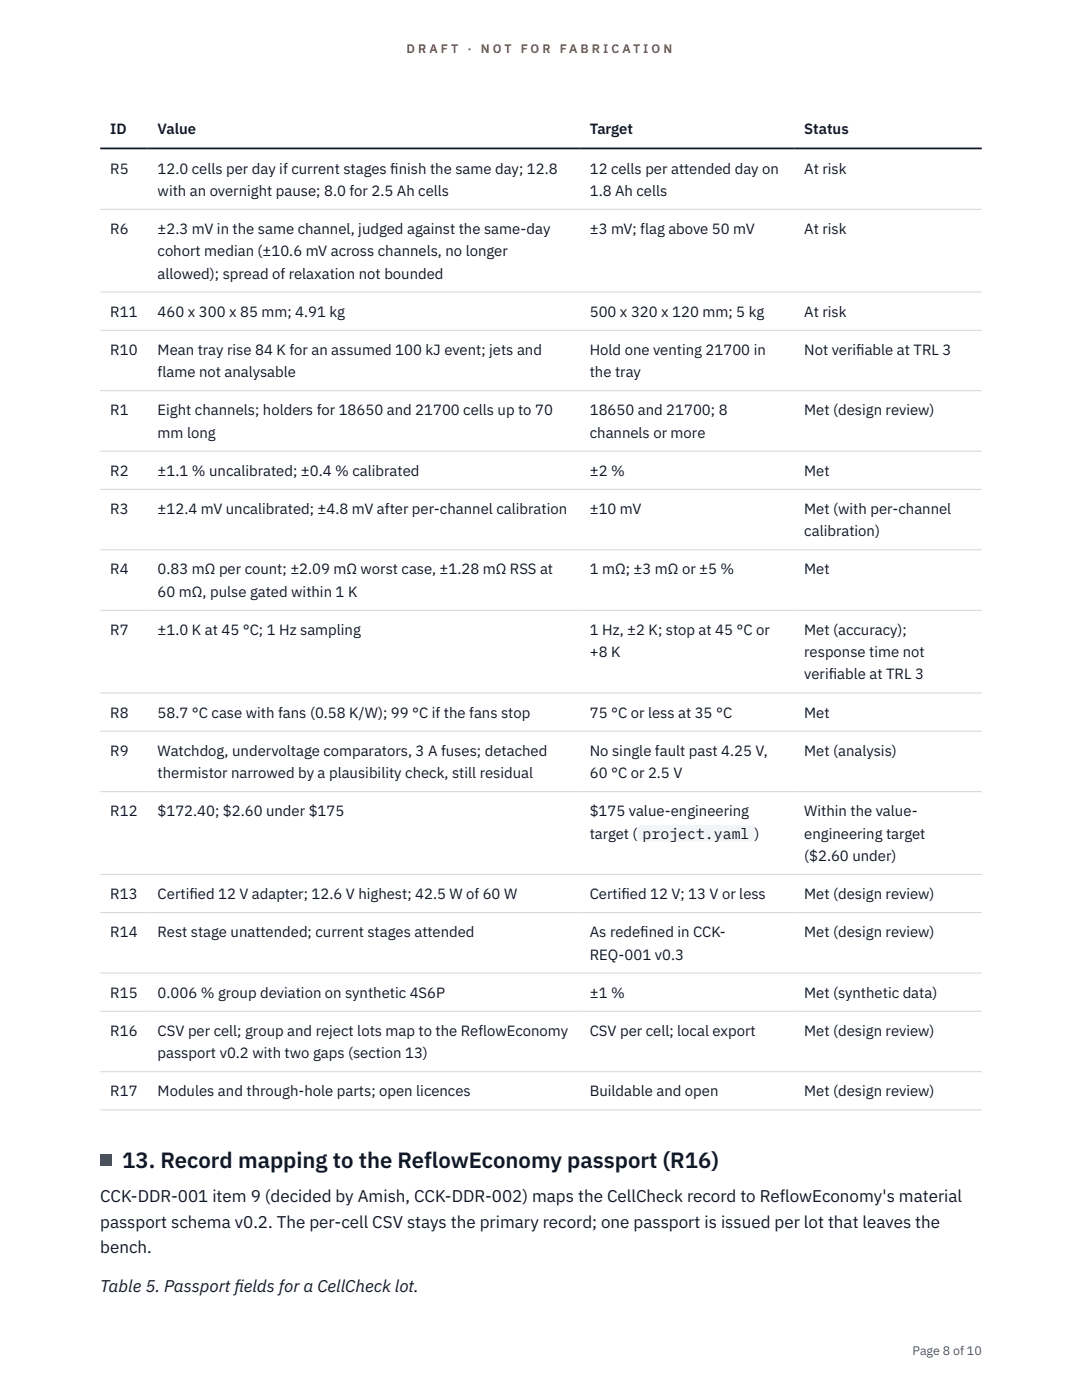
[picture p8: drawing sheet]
<svg xmlns="http://www.w3.org/2000/svg" width="216mm" height="279mm" viewBox="0 0 216 279" stroke-linecap="round" stroke-linejoin="round" font-family="sans-serif">
<defs><g id="words">
<text font-size="4.4" fill="#111827" x="24.4" y="233">13. Record mapping to the ReflowEconomy passport (R16)</text>
<g font-size="3.4" fill="#111827">
<text x="20" y="239.9">CCK-DDR-001 item 9 (decided by Amish, CCK-DDR-002) maps the CellCheck record to ReflowEconomy's material</text>
<text x="20" y="245">passport schema v0.2. The per-cell CSV stays the primary record; one passport is issued per lot that leaves the</text>
<text x="20" y="250.1">bench.</text>
<text x="20" y="257.8">Table 5. Passport f</text>
<text x="46.8" y="257.8">ields for a CellCheck lot.</text>
</g>
<g font-size="3" fill="#111827">
<text x="22" y="26.8">ID</text>
<text x="31.5" y="26.8">Value</text>
<text x="117.7" y="26.8">Target</text>
<text x="160.5" y="26.8">Status</text>
<text x="22" y="34.6">R5</text>
<text x="31.5" y="34.6">12.0 cells per day if current stages f</text>
<text x="77.9" y="34.6">inish the same day; 12.8</text>
<text x="117.7" y="34.6">12 cells per attended day on</text>
<text x="160.5" y="34.6">At risk</text>
<text x="31.5" y="39.1">with an overnight pause; 8.0 for 2.5 Ah cells</text>
<text x="117.7" y="39.1">1.8 Ah cells</text>
<text x="22" y="46.7">R6</text>
<text x="31.5" y="46.7">±2.3 mV in the same channel, judged against the same-day</text>
<text x="117.7" y="46.7">±3 mV; flag above 50 mV</text>
<text x="160.5" y="46.7">At risk</text>
<text x="31.5" y="51.1">cohort median (±10.6 mV across channels, no longer</text>
<text x="31.5" y="55.6">allowed); spread of relaxation not bounded</text>
<text x="22" y="63.2">R11</text>
<text x="31.5" y="63.2">460 x 300 x 85 mm; 4.91 kg</text>
<text x="117.7" y="63.2">500 x 320 x 120 mm; 5 kg</text>
<text x="160.5" y="63.2">At risk</text>
<text x="22" y="70.8">R10</text>
<text x="31.5" y="70.8">Mean tray rise 84 K for an assumed 100 kJ event; jets and</text>
<text x="117.7" y="70.8">Hold one venting 21700 in</text>
<text x="160.5" y="70.8">Not verif</text>
<text x="170.9" y="70.8">iable at TRL 3</text>
<text x="31.5" y="75.3">flame not analysable</text>
<text x="117.7" y="75.3">the tray</text>
<text x="22" y="82.9">R1</text>
<text x="31.5" y="82.9">Eight channels; holders for 18650 and 21700 cells up to 70</text>
<text x="117.7" y="82.9">18650 and 21700; 8</text>
<text x="160.5" y="82.9">Met (design review)</text>
<text x="31.5" y="87.3">mm long</text>
<text x="117.7" y="87.3">channels or more</text>
<text x="22" y="95">R2</text>
<text x="31.5" y="95">±1.1 % uncalibrated; ±0.4 % calibrated</text>
<text x="117.7" y="95">±2 %</text>
<text x="160.5" y="95">Met</text>
<text x="22" y="102.6">R3</text>
<text x="31.5" y="102.6">±12.4 mV uncalibrated; ±4.8 mV after per-channel calibration</text>
<text x="117.7" y="102.6">±10 mV</text>
<text x="160.5" y="102.6">Met (with per-channel</text>
<text x="160.5" y="107">calibration)</text>
<text x="22" y="114.7">R4</text>
<text x="31.5" y="114.7">0.83 mΩ per count; ±2.09 mΩ worst case, ±1.28 mΩ RSS at</text>
<text x="31.5" y="119.1">60 mΩ, pulse gated within 1 K</text>
<text x="117.7" y="114.7">1 mΩ; ±3 mΩ or ±5 %</text>
<text x="160.5" y="114.7">Met</text>
<text x="22" y="126.7">R7</text>
<text x="31.5" y="126.7">±1.0 K at 45 °C; 1 Hz sampling</text>
<text x="117.7" y="126.7">1 Hz, ±2 K; stop at 45 °C or</text>
<text x="117.7" y="131.2">+8 K</text>
<text x="160.5" y="126.7">Met (accuracy);</text>
<text x="160.5" y="131.2">response time not</text>
<text x="160.5" y="135.6">verif</text>
<text x="165.4" y="135.6">iable at TRL 3</text>
<text x="22" y="143.2">R8</text>
<text x="31.5" y="143.2">58.7 °C case with fans (0.58 K/W); 99 °C if the fans stop</text>
<text x="117.7" y="143.2">75 °C or less at 35 °C</text>
<text x="160.5" y="143.2">Met</text>
<text x="22" y="150.9">R9</text>
<text x="31.5" y="150.9">Watchdog, undervoltage comparators, 3 A fuses; detached</text>
<text x="31.5" y="155.3">thermistor narrowed by a plausibility check, still residual</text>
<text x="117.7" y="150.9">No single fault past 4.25 V,</text>
<text x="117.7" y="155.3">60 °C or 2.5 V</text>
<text x="160.5" y="150.9">Met (analysis)</text>
<text x="22" y="162.9">R12</text>
<text x="31.5" y="162.9">$172.40; $2.60 under $175</text>
<text x="117.7" y="162.9">$175 value-engineering</text>
<text x="117.7" y="167.4">target (</text>
<text x="128.2" y="167.4">project.yaml</text>
<text x="150.6" y="167.4">)</text>
<text x="160.5" y="162.9">Within the value-</text>
<text x="160.5" y="167.4">engineering target</text>
<text x="160.5" y="171.8">($2.60 under)</text>
<text x="22" y="179.4">R13</text>
<text x="31.5" y="179.4">Certif</text>
<text x="37.8" y="179.4">ied 12 V adapter; 12.6 V highest; 42.5 W of 60 W</text>
<text x="117.7" y="179.4">Certif</text>
<text x="124" y="179.4">ied 12 V; 13 V or less</text>
<text x="160.5" y="179.4">Met (design review)</text>
<text x="22" y="187">R14</text>
<text x="31.5" y="187">Rest stage unattended; current stages attended</text>
<text x="117.7" y="187">As redef</text>
<text x="117.7" y="191.5">REQ-001 v0.3</text>
<text x="127.8" y="187">ined in CCK-</text>
<text x="160.5" y="187">Met (design review)</text>
<text x="22" y="199.1">R15</text>
<text x="31.5" y="199.1">0.006 % group deviation on synthetic 4S6P</text>
<text x="117.7" y="199.1">±1 %</text>
<text x="160.5" y="199.1">Met (synthetic data)</text>
<text x="22" y="206.7">R16</text>
<text x="31.5" y="206.7">CSV per cell; group and reject lots map to the ReflowEconomy</text>
<text x="117.7" y="206.7">CSV per cell; local export</text>
<text x="160.5" y="206.7">Met (design review)</text>
<text x="31.5" y="211.2">passport v0.2 with two gaps (section 13)</text>
<text x="22" y="218.8">R17</text>
<text x="31.5" y="218.8">Modules and through-hole parts; open licences</text>
<text x="117.7" y="218.8">Buildable and open</text>
<text x="160.5" y="218.8">Met (design review)</text>
</g>
<g font-size="2.5" fill="#b45309">
<text x="81.1" y="10.5">D R A F T</text>
<text x="93.3" y="10.5">·</text>
<text x="95.9" y="10.5">N O T</text>
<text x="103.9" y="10.5">F O R</text>
<text x="111.7" y="10.5">F A B R I C A T I O N</text>
</g>
<text font-size="2.5" fill="#4b5563" x="182.1" y="270.3">Page 8 of 10</text>
</g></defs>
<g fill="none" stroke="#d1d5db" stroke-width=".2">
<path d="M20 41.8h175.9M20 58.3h175.9M20 65.9h175.9M20 78h175.9M20 90h175.9M20 97.7h175.9M20 109.7h175.9M20 121.8h175.9M20 138.3h175.9M20 145.9h175.9M20 158h175.9M20 174.5h175.9"/>
<path d="M20 182.1h175.9M20 194.2h175.9M20 201.8h175.9M20 213.9h175.9M20 221.5h175.9"/>
</g>
<path d="M20 29.6h175.9" fill="none" stroke="#111827" stroke-width=".35"/>
<path d="M127.2 164.6h23.4v3.3h-23.4z" fill="#f3f4f6"/>
<path d="M20 230.4h2.2v2.2h-2.2z" fill="#0f766e"/>
<use href="#words"/>
</svg>
